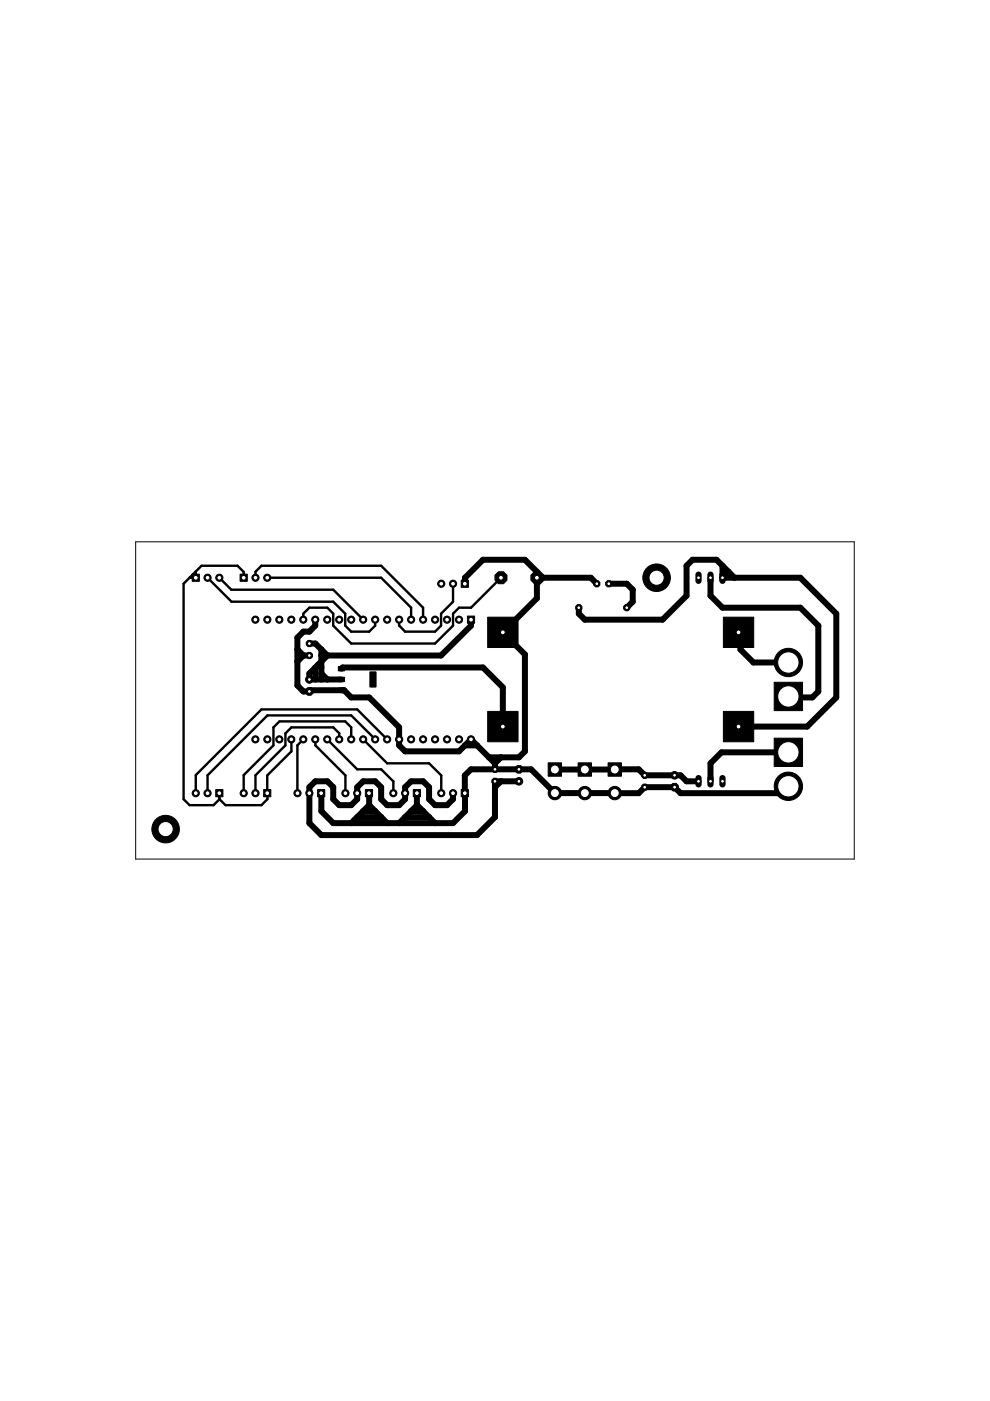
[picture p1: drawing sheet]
<svg xmlns="http://www.w3.org/2000/svg" width="210mm" height="297mm" viewBox="0 0 210 297" stroke-linecap="round" stroke-linejoin="round" font-family="sans-serif">
<g fill="#000" stroke="#000" stroke-width=".21">
<path d="M71.8 145.9h1.2v.9h-1.2z" fill-rule="evenodd"/>
<path d="M71.8 143.6h1.2v.9h-1.2z" fill-rule="evenodd"/>
<path d="M71.8 141.3h1.2v.9h-1.2z" fill-rule="evenodd"/>
<path d="M78.5 142.5h1.2l-.1 3.2-1.2-.1z" fill-rule="evenodd"/>
</g>
<g fill="none" stroke="#000" stroke-width="1.3">
<path d="M153.2 120v3M63.1 137.7l1.2 1.3M64.3 139l-1.2 1.3M64.3 139h1.3M65.6 136.4h1.3l2.5 2.6-3.8 3.8v1.3h6.8M66.8 131.4v1.3l-1.2 1.2h-1.3l-1.2 1.3v10.1l1.2 1.3h1.3l.2-.3h7.2l1.5 1.6h3.8l6.3 6.3v3.8l1.3 1.3h11.4l2.6-2.5M68.1 137.7v6.4M98.6 123.8v-1.3l3.8-3.8h8.9l3.8 3.8-1.3 1.3M99.9 131.4v1.3l-6.4 6.3h-25.4M113.8 121.2v5.7l-7.2 7.2 4.7 4.6v20.6l-1.3 1.3h-6.3M113.8 122.5h11.5l1.2 1.3M129.1 123.8h3.8l1.3 1.2v2.6l-1.3 1.2"/>
<path d="M150.6 122.5v3.8l2.6 2.5h16.5l3.8 3.9v13.9l-1.3 1.3h-5M154.5 121.2l-1.3 1.3h16.5l7.6 7.6v17.8l-6.2 6.2h-14.5M155.7 122.5l-3.8-3.8h-5.1l-1.2 1.3v6.3l-5.1 5.1h-16.5l-1.3-1.3v-1.3M157 133.9v3.8l2.7 2.8h7.5M66.9 141.5v2.6M67.5 140.9l.6 .6M68.1 142.8l1.3 1.3M72.4 141.8l.2-.3h29.8l4.2 4.2v8.4M98.6 158h2.5M99.9 156.8l5 5M99.9 156.7v.1M167.2 159.5h-14.2l-2.4 2.3v3.9"/>
<path d="M68.1 168.2h.1M75.7 173.2h5.1M77 172h2.5M78.2 168.2l.1 2.5M78.3 170.7l3.8 3.8M78.3 170.7l-3.8 3.8M85.9 173.2h5.1M87.2 172h2.5M88.4 170.7l2.6 2.5M88.4 168.2v2.6l-3.8 3.7M91 173.2l1.2 1.3M104.9 161.8v1.3"/>
<path d="M106.2 160.6l-1.3 1.2M106.2 165.7l-1.3 1.2M110 165.7h-5.1v7.5l-3.8 3.9h-33l-2.5-2.6v-7.6l1.3-1.2h2.5l1.3 1.2v2.5l1.2 1.3h2.6l1.2-1.3v-2.5l1.3-1.2h2.5l1.3 1.2v2.5l1.3 1.3h2.5l1.3-1.3v-2.5l1.3-1.2h2.5l1.3 1.2v2.5l1.2 1.3h2.6l1.3-1.3v-1.2M117.6 163.1h17.8l1.3 1.3h7.6l1.3 1.3h2.5M167.2 166.7l-1.5 1.5h-21.4l-1.3-1.3h-6.3l-1.3 1.3-17.8-.1-5-5h-12.7l-1.3 1.3v7.6l-2.5 2.5h-25.4l-2.6-2.5v-3.8"/>
</g>
<path d="M28.8 114.9h152.3v67.2h-152.3zM80.8 173.2v.7h-5.7M85.9 173.2v1.3" fill="none" stroke="#000" stroke-width=".21"/>
<g fill="none" stroke="#000" stroke-width=".51">
<path d="M40.2 122.5h1.3M40.8 121.9l.7 .6M41.5 121.2v1.3M44 122.5l5.1 5.1h21.6l2.5 2.5v2.6l1.3 1.2h3.8l1.2-1.2v-1.3M46.5 122.5l2.5 2.5h21.7l6.3 6.4M51.7 122.5v-1.2l-1.3-1.3h-7.7l-3.8 3.8v45.6l1.3 1.3h5.1l1.2-1.2v-1.3M54.2 122.5v-1.3l1.2-1.2h25.4l8.9 8.8v2.6M56.7 122.5h24.1l6.4 6.3v2.6M96.1 123.8v3.8l-2.6 2.5v2.6l-1.3 1.2h-6.3l-1.3-1.3v-1.2M106.2 122.5l-6.3 6.3h-2.6l-1.2 1.3v2.6l-3.9 3.7h-17.7l-3.8-3.7v-2.6l-1.3-1.3h-3.8l-1.3 1.3v1.3M61.8 156.8v2.5l-5.1 5.1v5l-1.3 1.3h-7.6l-1.3-1.3M64.3 156.8l-1.2 1.2v10.2"/>
<path d="M66.8 156.8h.1M66.9 156.8v1.2l6.3 6.4v3.8M69.4 156.8l6.3 6.3h5.1l2.6 2.6v2.5M71.9 156.8v-1.3l-1.2-1.3h-8.9l-1.3 1.3v2.5l-6.3 6.4v3.8M74.5 156.8v-2.6l-1.3-1.2h-14l-1.2 1.2v3.8l-6.3 6.3v3.9M77 156.8l5.1 5h8.9l2.6 2.6v3.8M79.5 156.7l-5-5h-17.8l-12.7 12.7v3.8M79.5 156.7v.1M82.1 156.8l-6.4-6.4h-20.3l-13.9 13.9v3.9"/>
</g>
<path d="M103.4 150.8h6.4v6.5h-6.4z" fill="#000" stroke="#000" stroke-width=".21"/>
<circle cx="106.6" cy="154.1" r=".51" fill="#fff" stroke="#000" stroke-width=".21"/>
<path d="M103.4 130.9h6.4v6.4h-6.4z" fill="#000" stroke="#000" stroke-width=".21"/>
<circle cx="106.6" cy="134.1" r=".51" fill="#fff" stroke="#000" stroke-width=".21"/>
<path d="M153.4 130.9h6.4v6.4h-6.4z" fill="#000" stroke="#000" stroke-width=".21"/>
<circle cx="156.6" cy="134.1" r=".51" fill="#fff" stroke="#000" stroke-width=".21"/>
<path d="M153.4 150.8h6.4v6.5h-6.4z" fill="#000" stroke="#000" stroke-width=".21"/>
<circle cx="156.6" cy="154.1" r=".51" fill="#fff" stroke="#000" stroke-width=".21"/>
<path d="M99.1 130.6h1.5v1.5h-1.5z" fill="#000" stroke="#000" stroke-width=".21"/>
<circle cx="99.9" cy="131.4" r=".51" fill="#fff" stroke="#000" stroke-width=".21"/>
<circle cx="97.3" cy="131.4" r=".76" fill="#000" stroke="#000" stroke-width=".21"/>
<circle cx="97.3" cy="131.4" r=".51" fill="#fff" stroke="#000" stroke-width=".21"/>
<circle cx="94.8" cy="131.4" r=".76" fill="#000" stroke="#000" stroke-width=".21"/>
<circle cx="94.8" cy="131.4" r=".51" fill="#fff" stroke="#000" stroke-width=".21"/>
<circle cx="92.2" cy="131.4" r=".76" fill="#000" stroke="#000" stroke-width=".21"/>
<circle cx="92.2" cy="131.4" r=".51" fill="#fff" stroke="#000" stroke-width=".21"/>
<circle cx="89.7" cy="131.4" r=".76" fill="#000" stroke="#000" stroke-width=".21"/>
<circle cx="89.7" cy="131.4" r=".51" fill="#fff" stroke="#000" stroke-width=".21"/>
<circle cx="87.2" cy="131.4" r=".76" fill="#000" stroke="#000" stroke-width=".21"/>
<circle cx="87.2" cy="131.4" r=".51" fill="#fff" stroke="#000" stroke-width=".21"/>
<circle cx="84.6" cy="131.4" r=".76" fill="#000" stroke="#000" stroke-width=".21"/>
<circle cx="84.6" cy="131.4" r=".51" fill="#fff" stroke="#000" stroke-width=".21"/>
<circle cx="82.1" cy="131.4" r=".76" fill="#000" stroke="#000" stroke-width=".21"/>
<circle cx="82.1" cy="131.4" r=".51" fill="#fff" stroke="#000" stroke-width=".21"/>
<circle cx="79.5" cy="131.4" r=".76" fill="#000" stroke="#000" stroke-width=".21"/>
<circle cx="79.5" cy="131.4" r=".51" fill="#fff" stroke="#000" stroke-width=".21"/>
<circle cx="77" cy="131.4" r=".76" fill="#000" stroke="#000" stroke-width=".21"/>
<circle cx="77" cy="131.4" r=".51" fill="#fff" stroke="#000" stroke-width=".21"/>
<circle cx="74.5" cy="131.4" r=".76" fill="#000" stroke="#000" stroke-width=".21"/>
<circle cx="74.5" cy="131.4" r=".51" fill="#fff" stroke="#000" stroke-width=".21"/>
<circle cx="71.9" cy="131.4" r=".76" fill="#000" stroke="#000" stroke-width=".21"/>
<circle cx="71.9" cy="131.4" r=".51" fill="#fff" stroke="#000" stroke-width=".21"/>
<circle cx="69.4" cy="131.4" r=".76" fill="#000" stroke="#000" stroke-width=".21"/>
<circle cx="69.4" cy="131.4" r=".51" fill="#fff" stroke="#000" stroke-width=".21"/>
<circle cx="66.8" cy="131.4" r=".76" fill="#000" stroke="#000" stroke-width=".21"/>
<circle cx="66.8" cy="131.4" r=".51" fill="#fff" stroke="#000" stroke-width=".21"/>
<circle cx="64.3" cy="131.4" r=".76" fill="#000" stroke="#000" stroke-width=".21"/>
<circle cx="64.3" cy="131.4" r=".51" fill="#fff" stroke="#000" stroke-width=".21"/>
<circle cx="61.8" cy="131.4" r=".76" fill="#000" stroke="#000" stroke-width=".21"/>
<circle cx="61.8" cy="131.4" r=".51" fill="#fff" stroke="#000" stroke-width=".21"/>
<circle cx="59.2" cy="131.4" r=".76" fill="#000" stroke="#000" stroke-width=".21"/>
<circle cx="59.2" cy="131.4" r=".51" fill="#fff" stroke="#000" stroke-width=".21"/>
<circle cx="56.7" cy="131.4" r=".76" fill="#000" stroke="#000" stroke-width=".21"/>
<circle cx="56.7" cy="131.4" r=".51" fill="#fff" stroke="#000" stroke-width=".21"/>
<circle cx="54.1" cy="131.4" r=".76" fill="#000" stroke="#000" stroke-width=".21"/>
<circle cx="54.1" cy="131.4" r=".51" fill="#fff" stroke="#000" stroke-width=".21"/>
<circle cx="54.1" cy="156.8" r=".76" fill="#000" stroke="#000" stroke-width=".21"/>
<circle cx="54.1" cy="156.8" r=".51" fill="#fff" stroke="#000" stroke-width=".21"/>
<circle cx="56.7" cy="156.8" r=".76" fill="#000" stroke="#000" stroke-width=".21"/>
<circle cx="56.7" cy="156.8" r=".51" fill="#fff" stroke="#000" stroke-width=".21"/>
<circle cx="59.2" cy="156.8" r=".76" fill="#000" stroke="#000" stroke-width=".21"/>
<circle cx="59.2" cy="156.8" r=".51" fill="#fff" stroke="#000" stroke-width=".21"/>
<circle cx="61.8" cy="156.8" r=".76" fill="#000" stroke="#000" stroke-width=".21"/>
<circle cx="61.8" cy="156.8" r=".51" fill="#fff" stroke="#000" stroke-width=".21"/>
<circle cx="64.3" cy="156.8" r=".76" fill="#000" stroke="#000" stroke-width=".21"/>
<circle cx="64.3" cy="156.8" r=".51" fill="#fff" stroke="#000" stroke-width=".21"/>
<circle cx="66.8" cy="156.8" r=".76" fill="#000" stroke="#000" stroke-width=".21"/>
<circle cx="66.8" cy="156.8" r=".51" fill="#fff" stroke="#000" stroke-width=".21"/>
<circle cx="69.4" cy="156.8" r=".76" fill="#000" stroke="#000" stroke-width=".21"/>
<circle cx="69.4" cy="156.8" r=".51" fill="#fff" stroke="#000" stroke-width=".21"/>
<circle cx="71.9" cy="156.8" r=".76" fill="#000" stroke="#000" stroke-width=".21"/>
<circle cx="71.9" cy="156.8" r=".51" fill="#fff" stroke="#000" stroke-width=".21"/>
<circle cx="74.5" cy="156.8" r=".76" fill="#000" stroke="#000" stroke-width=".21"/>
<circle cx="74.5" cy="156.8" r=".51" fill="#fff" stroke="#000" stroke-width=".21"/>
<circle cx="77" cy="156.8" r=".76" fill="#000" stroke="#000" stroke-width=".21"/>
<circle cx="77" cy="156.8" r=".51" fill="#fff" stroke="#000" stroke-width=".21"/>
<circle cx="79.5" cy="156.8" r=".76" fill="#000" stroke="#000" stroke-width=".21"/>
<circle cx="79.5" cy="156.8" r=".51" fill="#fff" stroke="#000" stroke-width=".21"/>
<circle cx="82.1" cy="156.8" r=".76" fill="#000" stroke="#000" stroke-width=".21"/>
<circle cx="82.1" cy="156.8" r=".51" fill="#fff" stroke="#000" stroke-width=".21"/>
<circle cx="84.6" cy="156.8" r=".76" fill="#000" stroke="#000" stroke-width=".21"/>
<circle cx="84.6" cy="156.8" r=".51" fill="#fff" stroke="#000" stroke-width=".21"/>
<circle cx="87.2" cy="156.8" r=".76" fill="#000" stroke="#000" stroke-width=".21"/>
<circle cx="87.2" cy="156.8" r=".51" fill="#fff" stroke="#000" stroke-width=".21"/>
<circle cx="89.7" cy="156.8" r=".76" fill="#000" stroke="#000" stroke-width=".21"/>
<circle cx="89.7" cy="156.8" r=".51" fill="#fff" stroke="#000" stroke-width=".21"/>
<circle cx="92.2" cy="156.8" r=".76" fill="#000" stroke="#000" stroke-width=".21"/>
<circle cx="92.2" cy="156.8" r=".51" fill="#fff" stroke="#000" stroke-width=".21"/>
<circle cx="94.8" cy="156.8" r=".76" fill="#000" stroke="#000" stroke-width=".21"/>
<circle cx="94.8" cy="156.8" r=".51" fill="#fff" stroke="#000" stroke-width=".21"/>
<circle cx="97.3" cy="156.8" r=".76" fill="#000" stroke="#000" stroke-width=".21"/>
<circle cx="97.3" cy="156.8" r=".51" fill="#fff" stroke="#000" stroke-width=".21"/>
<circle cx="99.9" cy="156.8" r=".76" fill="#000" stroke="#000" stroke-width=".21"/>
<circle cx="99.9" cy="156.8" r=".51" fill="#fff" stroke="#000" stroke-width=".21"/>
<path d="M164.1 144.7h6.1v6h-6.1z" fill="#000" stroke="#000" stroke-width=".21"/>
<circle cx="167.2" cy="147.7" r="2.27" fill="#fff" stroke="#000" stroke-width=".21"/>
<circle cx="167.2" cy="140.5" r="3" fill="#000" stroke="#000" stroke-width=".21"/>
<circle cx="167.2" cy="140.5" r="2.27" fill="#fff" stroke="#000" stroke-width=".21"/>
<path d="M97.8 167.4h1.5v1.5h-1.5z" fill="#000" stroke="#000" stroke-width=".21"/>
<circle cx="98.6" cy="168.2" r=".51" fill="#fff" stroke="#000" stroke-width=".21"/>
<circle cx="96.1" cy="168.2" r=".76" fill="#000" stroke="#000" stroke-width=".21"/>
<circle cx="96.1" cy="168.2" r=".51" fill="#fff" stroke="#000" stroke-width=".21"/>
<circle cx="93.6" cy="168.2" r=".76" fill="#000" stroke="#000" stroke-width=".21"/>
<circle cx="93.6" cy="168.2" r=".51" fill="#fff" stroke="#000" stroke-width=".21"/>
<path d="M87.6 167.4h1.6v1.5h-1.6z" fill="#000" stroke="#000" stroke-width=".21"/>
<circle cx="88.4" cy="168.2" r=".51" fill="#fff" stroke="#000" stroke-width=".21"/>
<circle cx="85.9" cy="168.2" r=".76" fill="#000" stroke="#000" stroke-width=".21"/>
<circle cx="85.9" cy="168.2" r=".51" fill="#fff" stroke="#000" stroke-width=".21"/>
<circle cx="83.4" cy="168.2" r=".76" fill="#000" stroke="#000" stroke-width=".21"/>
<circle cx="83.4" cy="168.2" r=".51" fill="#fff" stroke="#000" stroke-width=".21"/>
<path d="M77.5 167.4h1.5v1.5h-1.5z" fill="#000" stroke="#000" stroke-width=".21"/>
<circle cx="78.2" cy="168.2" r=".51" fill="#fff" stroke="#000" stroke-width=".21"/>
<circle cx="75.7" cy="168.2" r=".76" fill="#000" stroke="#000" stroke-width=".21"/>
<circle cx="75.7" cy="168.2" r=".51" fill="#fff" stroke="#000" stroke-width=".21"/>
<circle cx="73.2" cy="168.2" r=".76" fill="#000" stroke="#000" stroke-width=".21"/>
<circle cx="73.2" cy="168.2" r=".51" fill="#fff" stroke="#000" stroke-width=".21"/>
<path d="M67.3 167.4h1.6v1.5h-1.6z" fill="#000" stroke="#000" stroke-width=".21"/>
<circle cx="68.1" cy="168.2" r=".51" fill="#fff" stroke="#000" stroke-width=".21"/>
<circle cx="65.6" cy="168.2" r=".76" fill="#000" stroke="#000" stroke-width=".21"/>
<circle cx="65.6" cy="168.2" r=".51" fill="#fff" stroke="#000" stroke-width=".21"/>
<circle cx="63.1" cy="168.2" r=".76" fill="#000" stroke="#000" stroke-width=".21"/>
<circle cx="63.1" cy="168.2" r=".51" fill="#fff" stroke="#000" stroke-width=".21"/>
<path d="M45.7 167.4h1.6v1.5h-1.6z" fill="#000" stroke="#000" stroke-width=".21"/>
<circle cx="46.5" cy="168.2" r=".51" fill="#fff" stroke="#000" stroke-width=".21"/>
<circle cx="44" cy="168.2" r=".76" fill="#000" stroke="#000" stroke-width=".21"/>
<circle cx="44" cy="168.2" r=".51" fill="#fff" stroke="#000" stroke-width=".21"/>
<circle cx="41.5" cy="168.2" r=".76" fill="#000" stroke="#000" stroke-width=".21"/>
<circle cx="41.5" cy="168.2" r=".51" fill="#fff" stroke="#000" stroke-width=".21"/>
<path d="M55.9 167.4h1.5v1.5h-1.5z" fill="#000" stroke="#000" stroke-width=".21"/>
<circle cx="56.7" cy="168.2" r=".51" fill="#fff" stroke="#000" stroke-width=".21"/>
<circle cx="54.2" cy="168.2" r=".76" fill="#000" stroke="#000" stroke-width=".21"/>
<circle cx="54.2" cy="168.2" r=".51" fill="#fff" stroke="#000" stroke-width=".21"/>
<circle cx="51.7" cy="168.2" r=".76" fill="#000" stroke="#000" stroke-width=".21"/>
<circle cx="51.7" cy="168.2" r=".51" fill="#fff" stroke="#000" stroke-width=".21"/>
<path d="M164.1 156.5h6.1v6h-6.1z" fill="#000" stroke="#000" stroke-width=".21"/>
<circle cx="167.2" cy="159.5" r="2.27" fill="#fff" stroke="#000" stroke-width=".21"/>
<circle cx="167.2" cy="166.7" r="3" fill="#000" stroke="#000" stroke-width=".21"/>
<circle cx="167.2" cy="166.7" r="2.27" fill="#fff" stroke="#000" stroke-width=".21"/>
<circle cx="130.3" cy="168.1" r="1.42" fill="#000" stroke="#000" stroke-width=".21"/>
<circle cx="130.3" cy="168.1" r=".95" fill="#fff" stroke="#000" stroke-width=".21"/>
<path d="M128.9 161.7h2.9v2.9h-2.9z" fill="#000" stroke="#000" stroke-width=".21"/>
<circle cx="130.3" cy="163.2" r=".95" fill="#fff" stroke="#000" stroke-width=".21"/>
<circle cx="124" cy="168.1" r="1.42" fill="#000" stroke="#000" stroke-width=".21"/>
<circle cx="124" cy="168.1" r=".95" fill="#fff" stroke="#000" stroke-width=".21"/>
<path d="M122.6 161.7h2.8v2.9h-2.8z" fill="#000" stroke="#000" stroke-width=".21"/>
<circle cx="124" cy="163.2" r=".95" fill="#fff" stroke="#000" stroke-width=".21"/>
<path d="M40.7 121.7h1.6v1.6h-1.6z" fill="#000" stroke="#000" stroke-width=".21"/>
<circle cx="41.5" cy="122.5" r=".51" fill="#fff" stroke="#000" stroke-width=".21"/>
<circle cx="44" cy="122.5" r=".76" fill="#000" stroke="#000" stroke-width=".21"/>
<circle cx="44" cy="122.5" r=".51" fill="#fff" stroke="#000" stroke-width=".21"/>
<circle cx="46.5" cy="122.5" r=".76" fill="#000" stroke="#000" stroke-width=".21"/>
<circle cx="46.5" cy="122.5" r=".51" fill="#fff" stroke="#000" stroke-width=".21"/>
<path d="M50.9 121.7h1.5v1.6h-1.5z" fill="#000" stroke="#000" stroke-width=".21"/>
<circle cx="51.7" cy="122.5" r=".51" fill="#fff" stroke="#000" stroke-width=".21"/>
<circle cx="54.2" cy="122.5" r=".76" fill="#000" stroke="#000" stroke-width=".21"/>
<circle cx="54.2" cy="122.5" r=".51" fill="#fff" stroke="#000" stroke-width=".21"/>
<circle cx="56.7" cy="122.5" r=".76" fill="#000" stroke="#000" stroke-width=".21"/>
<circle cx="56.7" cy="122.5" r=".51" fill="#fff" stroke="#000" stroke-width=".21"/>
<path d="M150.6 121.8v1.3" fill="none" stroke="#000" stroke-width="1.3"/>
<circle cx="150.6" cy="122.5" r=".4" fill="#fff" stroke="#000" stroke-width=".21"/>
<path d="M153.2 121.8v1.3" fill="none" stroke="#000" stroke-width="1.3"/>
<circle cx="153.2" cy="122.5" r=".4" fill="#fff" stroke="#000" stroke-width=".21"/>
<path d="M148.1 121.8v1.3" fill="none" stroke="#000" stroke-width="1.3"/>
<circle cx="148.1" cy="122.5" r=".4" fill="#fff" stroke="#000" stroke-width=".21"/>
<path d="M150.6 165v1.3" fill="none" stroke="#000" stroke-width="1.3"/>
<circle cx="150.6" cy="165.7" r=".4" fill="#fff" stroke="#000" stroke-width=".21"/>
<path d="M148.1 165v1.3" fill="none" stroke="#000" stroke-width="1.3"/>
<circle cx="148.1" cy="165.7" r=".4" fill="#fff" stroke="#000" stroke-width=".21"/>
<path d="M153.2 165v1.3" fill="none" stroke="#000" stroke-width="1.3"/>
<circle cx="153.2" cy="165.7" r=".4" fill="#fff" stroke="#000" stroke-width=".21"/>
<circle cx="113.8" cy="122.5" r="1.38" fill="#000" stroke="#000" stroke-width=".21"/>
<circle cx="113.8" cy="122.5" r=".51" fill="#fff" stroke="#000" stroke-width=".21"/>
<circle cx="106.2" cy="122.5" r="1.38" fill="#000" stroke="#000" stroke-width=".21"/>
<circle cx="106.2" cy="122.5" r=".51" fill="#fff" stroke="#000" stroke-width=".21"/>
<path d="M97.8 123h1.5v1.5h-1.5z" fill="#000" stroke="#000" stroke-width=".21"/>
<circle cx="98.6" cy="123.8" r=".51" fill="#fff" stroke="#000" stroke-width=".21"/>
<circle cx="96.1" cy="123.8" r=".76" fill="#000" stroke="#000" stroke-width=".21"/>
<circle cx="96.1" cy="123.8" r=".51" fill="#fff" stroke="#000" stroke-width=".21"/>
<circle cx="93.6" cy="123.8" r=".76" fill="#000" stroke="#000" stroke-width=".21"/>
<circle cx="93.6" cy="123.8" r=".51" fill="#fff" stroke="#000" stroke-width=".21"/>
<circle cx="117.6" cy="168.1" r="1.42" fill="#000" stroke="#000" stroke-width=".21"/>
<circle cx="117.6" cy="168.1" r=".95" fill="#fff" stroke="#000" stroke-width=".21"/>
<path d="M116.2 161.7h2.9v2.9h-2.9z" fill="#000" stroke="#000" stroke-width=".21"/>
<circle cx="117.6" cy="163.2" r=".95" fill="#fff" stroke="#000" stroke-width=".21"/>
<circle cx="129.1" cy="123.8" r=".71" fill="#000" stroke="#000" stroke-width=".21"/>
<circle cx="129.1" cy="123.8" r=".4" fill="#fff" stroke="#000" stroke-width=".21"/>
<circle cx="126.5" cy="123.8" r=".71" fill="#000" stroke="#000" stroke-width=".21"/>
<circle cx="126.5" cy="123.8" r=".4" fill="#fff" stroke="#000" stroke-width=".21"/>
<circle cx="122.7" cy="128.8" r=".71" fill="#000" stroke="#000" stroke-width=".21"/>
<circle cx="122.7" cy="128.8" r=".4" fill="#fff" stroke="#000" stroke-width=".21"/>
<circle cx="132.9" cy="128.8" r=".71" fill="#000" stroke="#000" stroke-width=".21"/>
<circle cx="132.9" cy="128.8" r=".4" fill="#fff" stroke="#000" stroke-width=".21"/>
<circle cx="65.6" cy="136.4" r=".71" fill="#000" stroke="#000" stroke-width=".21"/>
<circle cx="65.6" cy="136.4" r=".4" fill="#fff" stroke="#000" stroke-width=".21"/>
<circle cx="65.6" cy="139" r=".71" fill="#000" stroke="#000" stroke-width=".21"/>
<circle cx="65.6" cy="139" r=".4" fill="#fff" stroke="#000" stroke-width=".21"/>
<circle cx="65.6" cy="146.6" r=".87" fill="#000" stroke="#000" stroke-width=".21"/>
<circle cx="65.6" cy="146.6" r=".4" fill="#fff" stroke="#000" stroke-width=".21"/>
<circle cx="65.6" cy="144.1" r=".8" fill="#000" stroke="#000" stroke-width=".21"/>
<circle cx="65.6" cy="144.1" r=".4" fill="#fff" stroke="#000" stroke-width=".21"/>
<circle cx="104.9" cy="165.7" r=".71" fill="#000" stroke="#000" stroke-width=".21"/>
<circle cx="104.9" cy="165.7" r=".4" fill="#fff" stroke="#000" stroke-width=".21"/>
<circle cx="104.9" cy="163.1" r=".71" fill="#000" stroke="#000" stroke-width=".21"/>
<circle cx="104.9" cy="163.1" r=".4" fill="#fff" stroke="#000" stroke-width=".21"/>
<circle cx="110" cy="163.1" r=".87" fill="#000" stroke="#000" stroke-width=".21"/>
<circle cx="110" cy="163.1" r=".4" fill="#fff" stroke="#000" stroke-width=".21"/>
<circle cx="110" cy="165.7" r=".8" fill="#000" stroke="#000" stroke-width=".21"/>
<circle cx="110" cy="165.7" r=".4" fill="#fff" stroke="#000" stroke-width=".21"/>
<circle cx="136.7" cy="164.4" r=".71" fill="#000" stroke="#000" stroke-width=".21"/>
<circle cx="136.7" cy="164.4" r=".4" fill="#fff" stroke="#000" stroke-width=".21"/>
<circle cx="136.7" cy="166.9" r=".71" fill="#000" stroke="#000" stroke-width=".21"/>
<circle cx="136.7" cy="166.9" r=".4" fill="#fff" stroke="#000" stroke-width=".21"/>
<circle cx="143" cy="166.9" r=".87" fill="#000" stroke="#000" stroke-width=".21"/>
<circle cx="143" cy="166.9" r=".4" fill="#fff" stroke="#000" stroke-width=".21"/>
<circle cx="143" cy="164.4" r=".8" fill="#000" stroke="#000" stroke-width=".21"/>
<circle cx="143" cy="164.4" r=".4" fill="#fff" stroke="#000" stroke-width=".21"/>
<circle cx="35.1" cy="175.8" r="2.92" fill="#000" stroke="#000" stroke-width=".21"/>
<circle cx="35.1" cy="175.8" r="1.61" fill="#fff" stroke="#000" stroke-width=".21"/>
<circle cx="139.2" cy="122.5" r="2.92" fill="#000" stroke="#000" stroke-width=".21"/>
<circle cx="139.2" cy="122.5" r="1.61" fill="#fff" stroke="#000" stroke-width=".21"/>
</svg>
